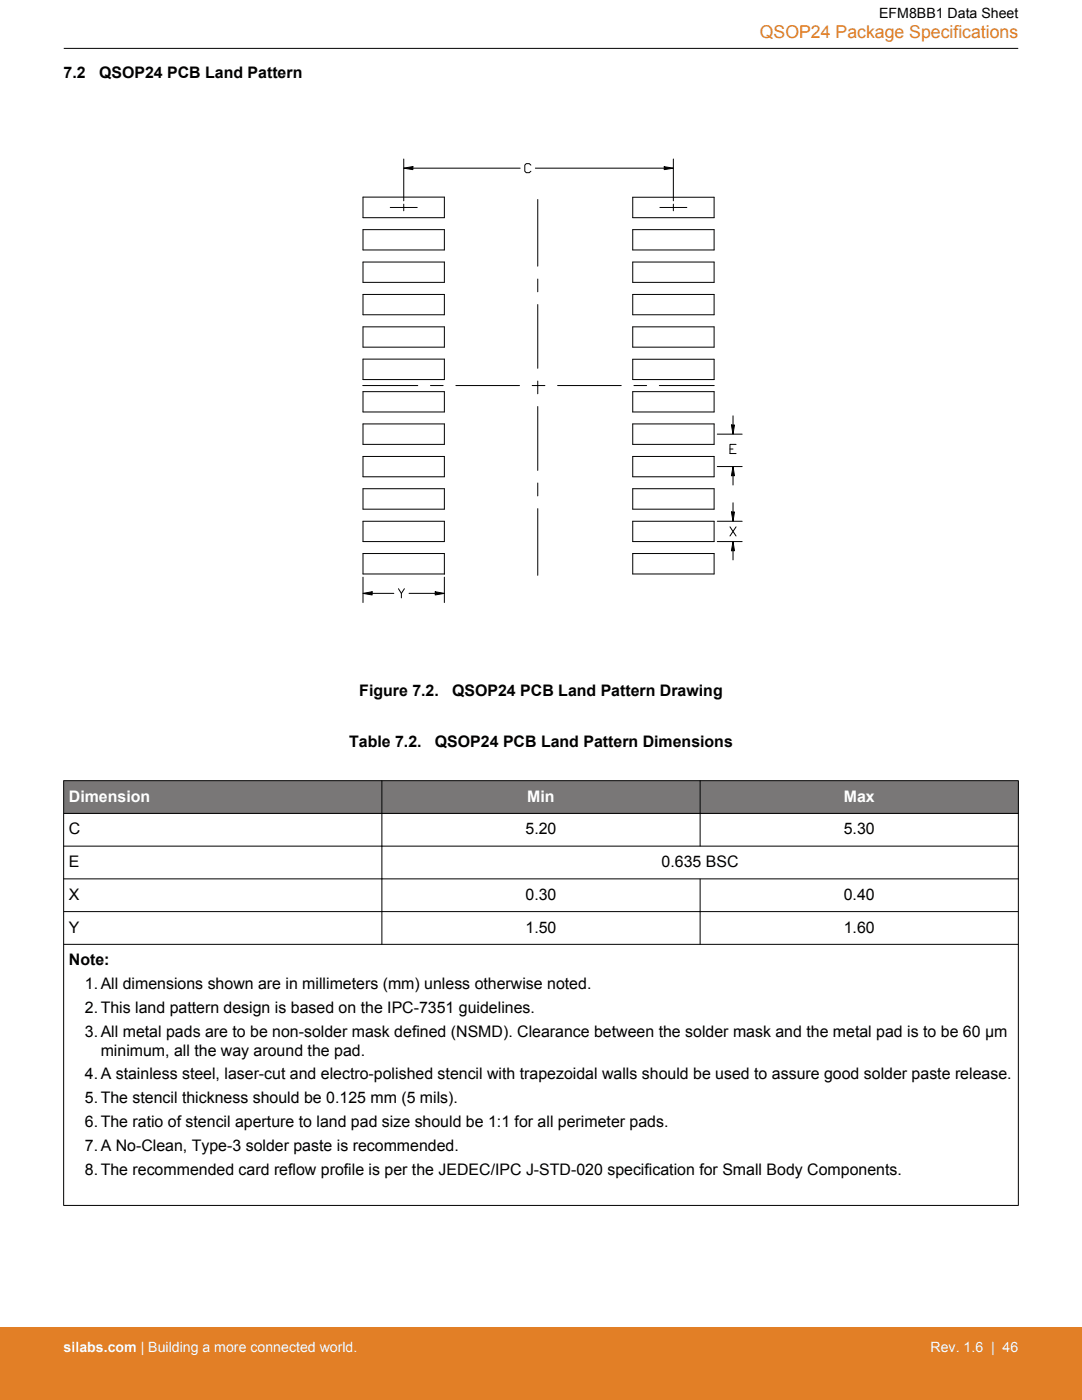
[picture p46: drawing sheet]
<svg xmlns="http://www.w3.org/2000/svg" width="216mm" height="279mm" viewBox="0 0 216 279" stroke-linecap="round" stroke-linejoin="round" font-family="sans-serif">
<defs><g id="words">
<text font-size="3.5" fill="#e27f26" x="151.6" y="7.5">QSOP24 Package Specifications</text>
<g font-size="3.2">
<text x="12.7" y="15.5">7.2</text>
<text x="19.8" y="15.5">QSOP24 PCB Land Pattern</text>
<text x="71.7" y="138.8">Figure 7.2.</text>
<text x="90.2" y="138.8">QSOP24 PCB Land Pattern Drawing</text>
<text x="69.7" y="149">Table 7.2.</text>
<text x="86.8" y="149">QSOP24 PCB Land Pattern Dimensions</text>
<text x="13.7" y="166.5">C</text>
<text x="104.9" y="166.5">5.20</text>
<text x="168.4" y="166.5">5.30</text>
<text x="13.7" y="173">E</text>
<text x="132" y="173">0.635 BSC</text>
<text x="13.7" y="179.6">X</text>
<text x="104.9" y="179.6">0.30</text>
<text x="168.4" y="179.6">0.40</text>
<text x="13.7" y="186.1">Y</text>
<text x="104.9" y="186.1">1.50</text>
<text x="168.4" y="186.1">1.60</text>
<text x="13.7" y="192.6">Note:</text>
<text x="16.9" y="197.4">1.All dimensions shown are in millimeters (mm) unless otherwise noted.</text>
<text x="16.9" y="202.1">2.This land pattern design is based on the IPC-7351 guidelines.</text>
<text x="16.9" y="206.9">3.All metal pads are to be non-solder mask defined (NSMD). Clearance between the solder mask and the metal pad is to be 60 µm</text>
<text x="16.9" y="215.4">4.A stainless steel, laser-cut and electro-polished stencil with trapezoidal walls should be used to assure good solder paste release.</text>
<text x="20.1" y="210.7">minimum, all the way around the pad.</text>
<text x="16.9" y="220.2">5.The stencil thickness should be 0.125 mm (5 mils).</text>
<text x="16.9" y="224.9">6.The ratio of stencil aperture to land pad size should be 1:1 for all perimeter pads.</text>
<text x="16.9" y="229.7">7.A No-Clean, Type-3 solder paste is recommended.</text>
<text x="16.9" y="234.4">8.The recommended card reflow profile is per the JEDEC/IPC J-STD-020 specification for Small Body Components.</text>
</g>
<g font-size="3.2" fill="#fff">
<text x="13.7" y="160">Dimension</text>
<text x="105.2" y="160">Min</text>
<text x="168.4" y="160">Max</text>
</g>
<text font-size="2.8" x="175.4" y="3.5">EFM8BB1 Data Sheet</text>
<g font-size="2.8" fill="#fff">
<text x="12.7" y="269.9">silabs.com | Building a more connected world.</text>
<text x="185.7" y="269.9">Rev. 1.6 | 46</text>
</g>
</g></defs>
<g fill="none" stroke="#000" stroke-width=".2">
<path d="M72.4 39.3h16.3v4.1h-16.3zM80.6 33.6l1.8-.4v.7zM80.6 31.7v8.4M82.4 33.6h21.4M105.9 33l-.3-.3h-.6l-.3 .3v1.2l.3 .3h.6l.3-.3M106.8 33.6h25.7M107.3 39.8v13.3M126.3 39.4h16.2v4h-16.2zM132.5 33.3l1.9 .3-1.9 .3zM134.4 31.7v8.4M72.4 45.8h16.3v4.1h-16.3zM72.4 52.3h16.3v4.1h-16.3z"/>
<path d="M72.4 58.8h16.3v4h-16.3zM77.9 41.4h5.4M80.6 40.7v1.4M107.3 55.7v2.5M126.3 45.8h16.2v4.1h-16.2zM126.3 52.3h16.2v4.1h-16.2zM126.3 58.8h16.2v4h-16.2zM131.7 41.4h5.4M134.4 40.7v1.4M72.4 76.9h11M72.4 65.2h16.3v4.1h-16.3zM72.4 71.7h16.3v4.1h-16.3z"/>
<path d="M72.4 78.2h16.3v4h-16.3zM85.9 76.9h2.5M91 76.9h12.7M106.2 76.9h2.5M107.3 60.8v12.7M107.3 76v2.6M111.3 76.9h12.7M126.3 65.2h16.2v4.1h-16.2zM126.3 71.7h16.2v4.1h-16.2zM126.3 78.2h16.2v4h-16.2zM126.5 76.9h2.5M131.6 76.9h10.9"/>
<path d="M72.4 84.6h16.3v4.1h-16.3zM72.4 91.1h16.3v4.1h-16.3zM72.4 97.5h16.3v4.1h-16.3zM107.3 81.1v12.8M107.3 96.4v2.6M126.3 84.6h16.2v4.1h-16.2zM126.3 91.1h16.2v4.1h-16.2zM126.3 97.5h16.2v4.1h-16.2zM143.1 86.6h5M143.1 93.1h5M145.7 89.6h.6M145.9 84.8h.7l-.3 1.8z"/>
<path d="M146.3 83v1.8M146.3 94.9v1.9M146.3 93.1l.3 1.8h-.7zM146.9 88.7h-1.2v1.8h1.2M72.4 118.4l1.9-.3v.6zM72.4 110.5v4.1h16.3M72.4 115.2v5M72.4 110.5h16.3M72.4 104h16.3v4.1h-16.3zM74.3 118.4h4.3M79.5 117.5l.6 .9v.9M80.7 117.5l-.6 .9"/>
<path d="M81.6 118.4h5.2M86.8 118.1l1.9 .3-1.9 .3zM88.7 110.5v4.1M88.7 115.2v5M107.3 101.5v13.3M126.3 110.5h16.2M126.3 110.5v4.1h16.2v-4.1M126.3 104h16.2v4.1h-16.2zM143.1 104h5M143.1 108.1h5M145.7 105.1l1.2 1.9M145.9 102.2h.7l-.3 1.8z"/>
<path d="M146.3 100.3v1.9M146.3 109.9v1.8M146.3 108.1l.3 1.8h-.7zM146.9 105.1l-1.2 1.9"/>
</g>
<g fill="#000">
<path d="M80.6 33.6l1.8-.4v.7z" fill-rule="evenodd"/>
<path d="M132.5 33.3l1.9 .3-1.9 .3z" fill-rule="evenodd"/>
<path d="M145.9 84.8h.7l-.3 1.8z" fill-rule="evenodd"/>
<path d="M146.3 93.1l.3 1.8h-.7z" fill-rule="evenodd"/>
<path d="M72.4 118.4l1.9-.3v.6z" fill-rule="evenodd"/>
<path d="M86.8 118.1l1.9 .3-1.9 .3z" fill-rule="evenodd"/>
<path d="M145.9 102.2h.7l-.3 1.8z" fill-rule="evenodd"/>
<path d="M146.3 108.1l.3 1.8h-.7z" fill-rule="evenodd"/>
</g>
<g fill="#797777">
<path d="M12.7 155.8h190.5v6.5h-190.5z" fill-rule="evenodd"/>
<path d="M12.7 155.8h190.5v6.5h-190.5z" fill-rule="evenodd"/>
</g>
<g fill="none" stroke="#000" stroke-width=".2">
<path d="M12.7 9.7h190.5M12.7 155.8h190.5M12.7 155.8v84.8M76.2 155.8v32.7M139.7 155.8v13.1M203.2 155.8v84.8M12.7 162.3h190.5M12.7 168.9h190.5M12.7 175.4h190.5M139.7 175.4v13.1M12.7 181.9h190.5M12.7 188.5h190.5"/>
<path d="M12.7 240.6h190.5"/>
</g>
<path d="M0 264.9h215.9v14.5h-215.9z" fill="#e27f26"/>
<use href="#words"/>
</svg>
